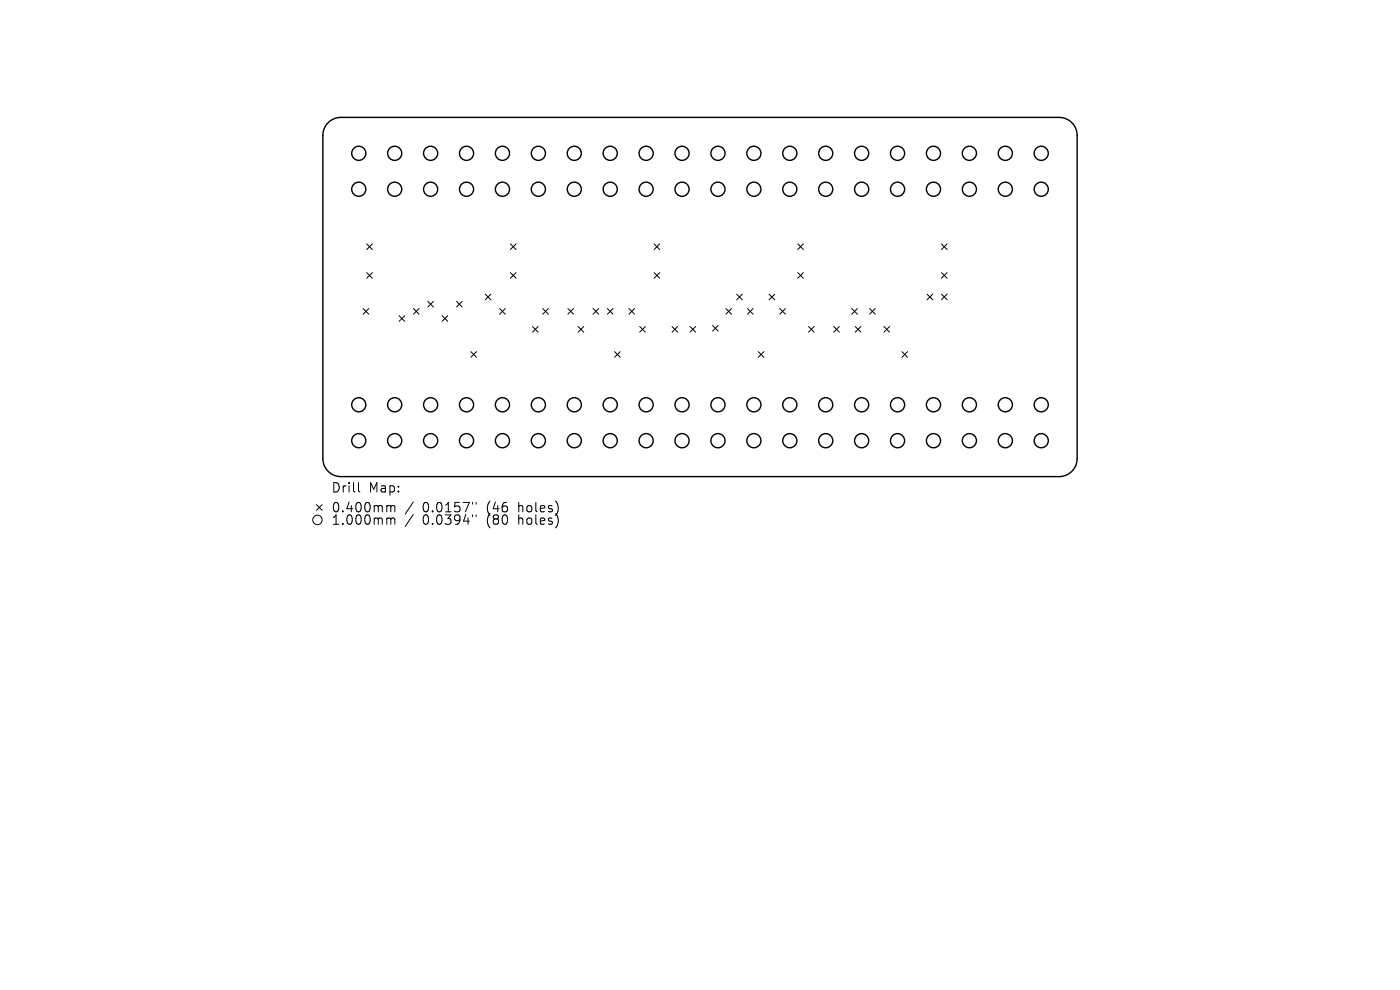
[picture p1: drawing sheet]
<svg xmlns="http://www.w3.org/2000/svg" width="297mm" height="210mm" viewBox="0 0 297 210" stroke-linecap="round" stroke-linejoin="round" font-family="sans-serif">
<defs><g id="words">
<g font-size="2.8">
<text x="70.3" y="104.7">Drill</text>
<text x="78.3" y="104.7">Map:</text>
<text x="70.3" y="108.9">0.400mm</text>
<text x="70.3" y="111.5">1.000mm</text>
<text x="89.6" y="108.9">0.0157&quot;</text>
<text x="89.6" y="111.5">0.0394&quot;</text>
<text x="103.2" y="108.9">(46</text>
<text x="103.2" y="111.5">(80</text>
<text x="110" y="108.9">holes)</text>
<text x="110" y="111.5">holes)</text>
</g>
</g></defs>
<g fill="none" stroke="#000" stroke-width=".3">
<path d="M69.4 26.2a3.8 3.8 0 0 1 2.9-1.3h152.4a3.8 3.8 0 0 1 3.8 3.8v68.6a3.8 3.8 0 0 1-3.8 3.8h-152.4a3.8 3.8 0 0 1-3.8-3.8v-68.6a3.8 3.8 0 0 1 .9-2.5z"/>
<circle cx="76.1" cy="32.5" r="1.5"/>
<circle cx="83.7" cy="32.5" r="1.5"/>
<circle cx="91.4" cy="32.5" r="1.5"/>
<circle cx="99" cy="32.5" r="1.5"/>
<circle cx="106.6" cy="32.5" r="1.5"/>
<circle cx="114.2" cy="32.5" r="1.5"/>
<circle cx="121.8" cy="32.5" r="1.5"/>
<circle cx="129.5" cy="32.5" r="1.5"/>
<circle cx="137.1" cy="32.5" r="1.5"/>
<circle cx="144.7" cy="32.5" r="1.5"/>
<circle cx="152.3" cy="32.5" r="1.5"/>
<circle cx="159.9" cy="32.5" r="1.5"/>
<circle cx="167.6" cy="32.5" r="1.5"/>
<circle cx="175.2" cy="32.5" r="1.5"/>
<circle cx="182.8" cy="32.5" r="1.5"/>
<circle cx="190.4" cy="32.5" r="1.5"/>
<circle cx="198" cy="32.5" r="1.5"/>
<circle cx="205.7" cy="32.5" r="1.5"/>
<circle cx="213.3" cy="32.5" r="1.5"/>
<circle cx="220.9" cy="32.5" r="1.5"/>
<circle cx="76.1" cy="40.1" r="1.5"/>
<circle cx="83.7" cy="40.1" r="1.5"/>
<circle cx="91.4" cy="40.1" r="1.5"/>
<circle cx="99" cy="40.1" r="1.5"/>
<circle cx="106.6" cy="40.1" r="1.5"/>
<circle cx="114.2" cy="40.1" r="1.5"/>
<circle cx="121.8" cy="40.1" r="1.5"/>
<circle cx="129.5" cy="40.1" r="1.5"/>
<circle cx="137.1" cy="40.1" r="1.5"/>
<circle cx="144.7" cy="40.1" r="1.5"/>
<circle cx="152.3" cy="40.1" r="1.5"/>
<circle cx="159.9" cy="40.1" r="1.5"/>
<circle cx="167.6" cy="40.1" r="1.5"/>
<circle cx="175.2" cy="40.1" r="1.5"/>
<circle cx="182.8" cy="40.1" r="1.5"/>
<circle cx="190.4" cy="40.1" r="1.5"/>
<circle cx="198" cy="40.1" r="1.5"/>
<circle cx="205.7" cy="40.1" r="1.5"/>
<circle cx="213.3" cy="40.1" r="1.5"/>
<circle cx="220.9" cy="40.1" r="1.5"/>
<circle cx="76.1" cy="93.5" r="1.5"/>
<circle cx="76.1" cy="85.9" r="1.5"/>
<circle cx="83.7" cy="85.9" r="1.5"/>
<circle cx="83.7" cy="93.5" r="1.5"/>
<circle cx="91.4" cy="85.9" r="1.5"/>
<circle cx="91.4" cy="93.5" r="1.5"/>
<circle cx="99" cy="85.9" r="1.5"/>
<circle cx="99" cy="93.5" r="1.5"/>
<circle cx="106.6" cy="85.9" r="1.5"/>
<circle cx="106.6" cy="93.5" r="1.5"/>
<circle cx="114.2" cy="93.5" r="1.5"/>
<circle cx="114.2" cy="85.9" r="1.5"/>
<circle cx="121.8" cy="93.5" r="1.5"/>
<circle cx="121.8" cy="85.9" r="1.5"/>
<circle cx="129.5" cy="85.9" r="1.5"/>
<circle cx="129.5" cy="93.5" r="1.5"/>
<circle cx="137.1" cy="85.9" r="1.5"/>
<circle cx="137.1" cy="93.5" r="1.5"/>
<circle cx="144.7" cy="93.5" r="1.5"/>
<circle cx="144.7" cy="85.9" r="1.5"/>
<circle cx="152.3" cy="85.9" r="1.5"/>
<circle cx="152.3" cy="93.5" r="1.5"/>
<circle cx="159.9" cy="93.5" r="1.5"/>
<circle cx="159.9" cy="85.9" r="1.5"/>
<circle cx="167.6" cy="85.9" r="1.5"/>
<circle cx="167.6" cy="93.5" r="1.5"/>
<circle cx="175.2" cy="93.5" r="1.5"/>
<circle cx="175.2" cy="85.9" r="1.5"/>
<circle cx="182.8" cy="85.9" r="1.5"/>
<circle cx="182.8" cy="93.5" r="1.5"/>
<circle cx="190.4" cy="85.9" r="1.5"/>
<circle cx="190.4" cy="93.5" r="1.5"/>
<circle cx="198" cy="85.9" r="1.5"/>
<circle cx="198" cy="93.5" r="1.5"/>
<circle cx="205.7" cy="85.9" r="1.5"/>
<circle cx="205.7" cy="93.5" r="1.5"/>
<circle cx="213.3" cy="85.9" r="1.5"/>
<circle cx="213.3" cy="93.5" r="1.5"/>
<circle cx="220.9" cy="85.9" r="1.5"/>
<circle cx="220.9" cy="93.5" r="1.5"/>
</g>
<g fill="none" stroke="#000" stroke-width=".21">
<path d="M77.8 51.7l1.2 1.2M77.8 57.8l1.2 1.2M79 51.7l-1.2 1.2M79 57.8l-1.2 1.2M108.3 51.7l1.2 1.2M108.3 57.8l1.2 1.2M109.5 51.7l-1.2 1.2M109.5 57.8l-1.2 1.2M138.8 51.7l1.2 1.2M138.8 57.8l1.2 1.2M140 51.7l-1.2 1.2M140 57.8l-1.2 1.2"/>
<path d="M169.2 51.7l1.2 1.2M169.2 57.8l1.2 1.2M170.4 51.7l-1.2 1.2M170.4 57.8l-1.2 1.2M199.7 51.7l1.2 1.2M199.7 57.8l1.2 1.2M200.9 51.7l-1.2 1.2M200.9 57.8l-1.2 1.2M77 65.5l1.2 1.2M78.2 65.5l-1.2 1.2M84.7 67l1.2 1.2M85.9 67l-1.2 1.2"/>
<path d="M87.7 65.5l1.2 1.2M88.9 65.5l-1.2 1.2M90.8 63.9l1.2 1.2M92 63.9l-1.2 1.2M93.8 67l1.2 1.2M95 67l-1.2 1.2M96.8 63.9l1.2 1.2M98 63.9l-1.2 1.2M99.9 74.6l1.2 1.2M101.1 74.6l-1.2 1.2M102.9 62.4l1.2 1.2M104.1 62.4l-1.2 1.2"/>
<path d="M106 65.5l1.2 1.2M107.2 65.5l-1.2 1.2M113 69.3l1.2 1.2M114.2 69.3l-1.2 1.2M115.1 65.5l1.2 1.2M116.3 65.5l-1.2 1.2M120.5 65.5l1.2 1.2M121.7 65.5l-1.2 1.2M122.6 69.3l1.2 1.2M123.8 69.3l-1.2 1.2M125.8 65.5l1.2 1.2M127 65.5l-1.2 1.2"/>
<path d="M128.9 65.5l1.2 1.2M130.1 65.5l-1.2 1.2M130.4 74.6l1.2 1.2M131.6 74.6l-1.2 1.2M133.4 65.5l1.2 1.2M134.6 65.5l-1.2 1.2M135.7 69.3l1.2 1.2M136.9 69.3l-1.2 1.2M142.6 69.3l1.2 1.2M143.8 69.3l-1.2 1.2M146.4 69.3l1.2 1.2M147.6 69.3l-1.2 1.2"/>
<path d="M151.2 69l1.2 1.2M152.4 69l-1.2 1.2M154 65.5l1.2 1.2M155.2 65.5l-1.2 1.2M156.3 62.4l1.2 1.2M157.5 62.4l-1.2 1.2M158.6 65.5l1.2 1.2M159.8 65.5l-1.2 1.2M160.9 74.6l1.2 1.2M162.1 74.6l-1.2 1.2M163.1 62.4l1.2 1.2M164.3 62.4l-1.2 1.2"/>
<path d="M165.4 65.5l1.2 1.2M166.6 65.5l-1.2 1.2M171.5 69.3l1.2 1.2M172.7 69.3l-1.2 1.2M176.9 69.3l1.2 1.2M178.1 69.3l-1.2 1.2M180.7 65.5l1.2 1.2M181.4 69.3l1.2 1.2M181.9 65.5l-1.2 1.2M182.6 69.3l-1.2 1.2M184.5 65.5l1.2 1.2M185.7 65.5l-1.2 1.2"/>
<path d="M187.5 69.3l1.2 1.2M188.7 69.3l-1.2 1.2M191.3 74.6l1.2 1.2M192.5 74.6l-1.2 1.2M196.7 62.4l1.2 1.2M197.9 62.4l-1.2 1.2M199.7 62.4l1.2 1.2M200.9 62.4l-1.2 1.2M67.1 107.1l1.2 1.2M68.3 107.1l-1.2 1.2M76.1 102.4v1.7l.2 .3M82.6 107.2l.3 .3"/>
<path d="M82.6 109.9l.3 .3M82.9 107.5v1.1M82.9 110.2v1M82.9 107.5l.3-.3 .5 .1 .1 1.3M82.9 110.2l.3-.3 .5 .1 .1 1.2M87.7 106.5l-1.7 2.6M87.7 109.1l-1.7 2.6M100.2 106.6v.4M100.2 109.2v.4M101 106.6v.4M101 109.2v.4M118.3 107.1v1.4"/>
<path d="M118.3 109.8v1.3"/>
<circle cx="67.3" cy="110.3" r="1"/>
</g>
<use href="#words"/>
</svg>
